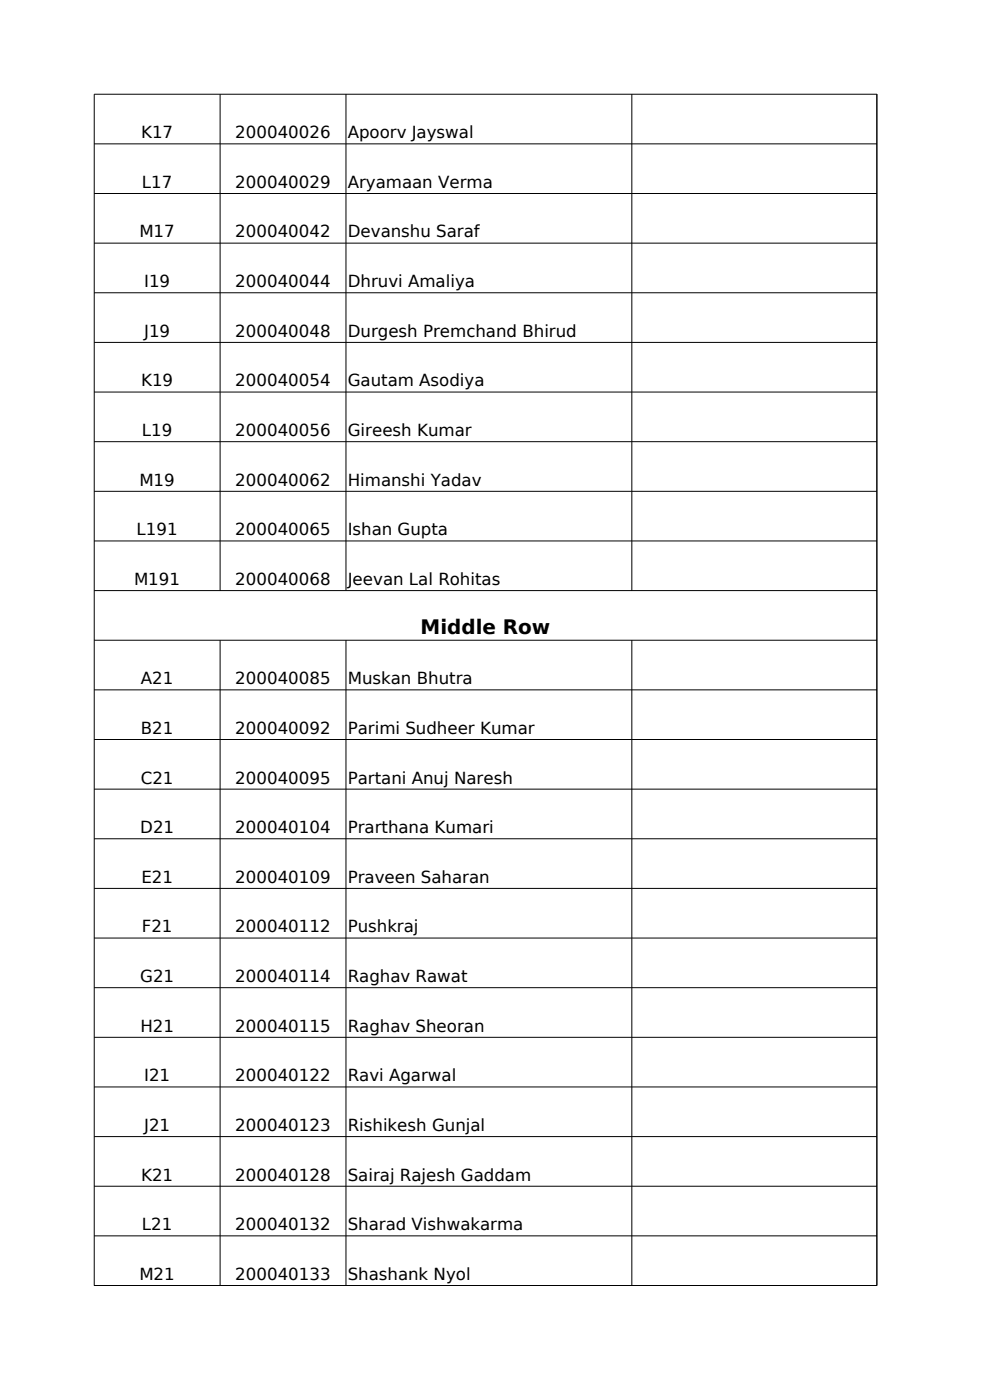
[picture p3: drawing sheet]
<svg xmlns="http://www.w3.org/2000/svg" width="210mm" height="297mm" viewBox="0 0 210 297" stroke-linecap="round" stroke-linejoin="round" font-family="sans-serif">
<defs><g id="words">
<text font-size="4.2" x="89.2" y="134.5">Middle Row</text>
<g font-size="3.5">
<text x="29.9" y="29.3">K17</text>
<text x="49.9" y="29.3">200040026</text>
<text x="73.8" y="29.3">Apoorv Jayswal</text>
<text x="30.1" y="39.9">L17</text>
<text x="49.9" y="39.9">200040029</text>
<text x="73.8" y="39.9">Aryamaan Verma</text>
<text x="29.6" y="50.4">M17</text>
<text x="49.9" y="50.4">200040042</text>
<text x="73.8" y="50.4">Devanshu Saraf</text>
<text x="30.6" y="60.9">I19</text>
<text x="49.9" y="60.9">200040044</text>
<text x="73.8" y="60.9">Dhruvi Amaliya</text>
<text x="30.6" y="71.4">J19</text>
<text x="49.9" y="71.4">200040048</text>
<text x="73.8" y="71.4">Durgesh Premchand Bhirud</text>
<text x="29.9" y="82">K19</text>
<text x="49.9" y="82">200040054</text>
<text x="73.8" y="82">Gautam Asodiya</text>
<text x="30.1" y="92.5">L19</text>
<text x="49.9" y="92.5">200040056</text>
<text x="73.8" y="92.5">Gireesh Kumar</text>
<text x="29.6" y="103.1">M19</text>
<text x="49.9" y="103.1">200040062</text>
<text x="73.8" y="103.1">Himanshi Yadav</text>
<text x="29" y="113.6">L191</text>
<text x="49.9" y="113.6">200040065</text>
<text x="73.8" y="113.6">Ishan Gupta</text>
<text x="28.4" y="124.1">M191</text>
<text x="49.9" y="124.1">200040068</text>
<text x="73.8" y="124.1">Jeevan Lal Rohitas</text>
<text x="29.9" y="145.2">A21</text>
<text x="49.9" y="145.2">200040085</text>
<text x="73.8" y="145.2">Muskan Bhutra</text>
<text x="29.9" y="155.7">B21</text>
<text x="49.9" y="155.7">200040092</text>
<text x="73.8" y="155.7">Parimi Sudheer Kumar</text>
<text x="29.8" y="166.2">C21</text>
<text x="49.9" y="166.2">200040095</text>
<text x="73.8" y="166.2">Partani Anuj Naresh</text>
<text x="29.7" y="176.7">D21</text>
<text x="49.9" y="176.7">200040104</text>
<text x="73.8" y="176.7">Prarthana Kumari</text>
<text x="30" y="187.3">E21</text>
<text x="49.9" y="187.3">200040109</text>
<text x="73.8" y="187.3">Praveen Saharan</text>
<text x="30.1" y="197.8">F21</text>
<text x="49.9" y="197.8">200040112</text>
<text x="73.8" y="197.8">Pushkraj</text>
<text x="29.7" y="208.4">G21</text>
<text x="49.9" y="208.4">200040114</text>
<text x="73.8" y="208.4">Raghav Rawat</text>
<text x="29.8" y="218.9">H21</text>
<text x="49.9" y="218.9">200040115</text>
<text x="73.8" y="218.9">Raghav Sheoran</text>
<text x="30.6" y="229.4">I21</text>
<text x="49.9" y="229.4">200040122</text>
<text x="73.8" y="229.4">Ravi Agarwal</text>
<text x="30.6" y="239.9">J21</text>
<text x="49.9" y="239.9">200040123</text>
<text x="73.8" y="239.9">Rishikesh Gunjal</text>
<text x="29.9" y="250.5">K21</text>
<text x="49.9" y="250.5">200040128</text>
<text x="73.8" y="250.5">Sairaj Rajesh Gaddam</text>
<text x="30.1" y="261">L21</text>
<text x="49.9" y="261">200040132</text>
<text x="73.8" y="261">Sharad Vishwakarma</text>
<text x="29.6" y="271.5">M21</text>
<text x="49.9" y="271.5">200040133</text>
<text x="73.8" y="271.5">Shashank Nyol</text>
</g>
</g></defs>
<g fill="none" stroke="#000" stroke-width=".21">
<path d="M46.7 20v105.3M73.4 20v105.3M134 20v105.3M186 20v252.7M186 20h-166v252.7M20 30.5h166M20 41.1h166M20 51.6h166M20 62.1h166M20 72.6h166M20 83.2h166M20 93.7h166"/>
<path d="M20 104.2h166M20 114.8h166M20 125.3h166M20 135.8h166M46.7 135.8v136.9M73.4 135.8v136.9M134 135.8v136.9M20 146.4h166M20 156.9h166M20 167.4h166M20 177.9h166M20 188.5h166"/>
<path d="M20 199h166M20 209.5h166M20 220.1h166M20 230.6h166M20 241.1h166M20 251.7h166M20 262.2h166M20 272.7h166"/>
</g>
<use href="#words"/>
</svg>
